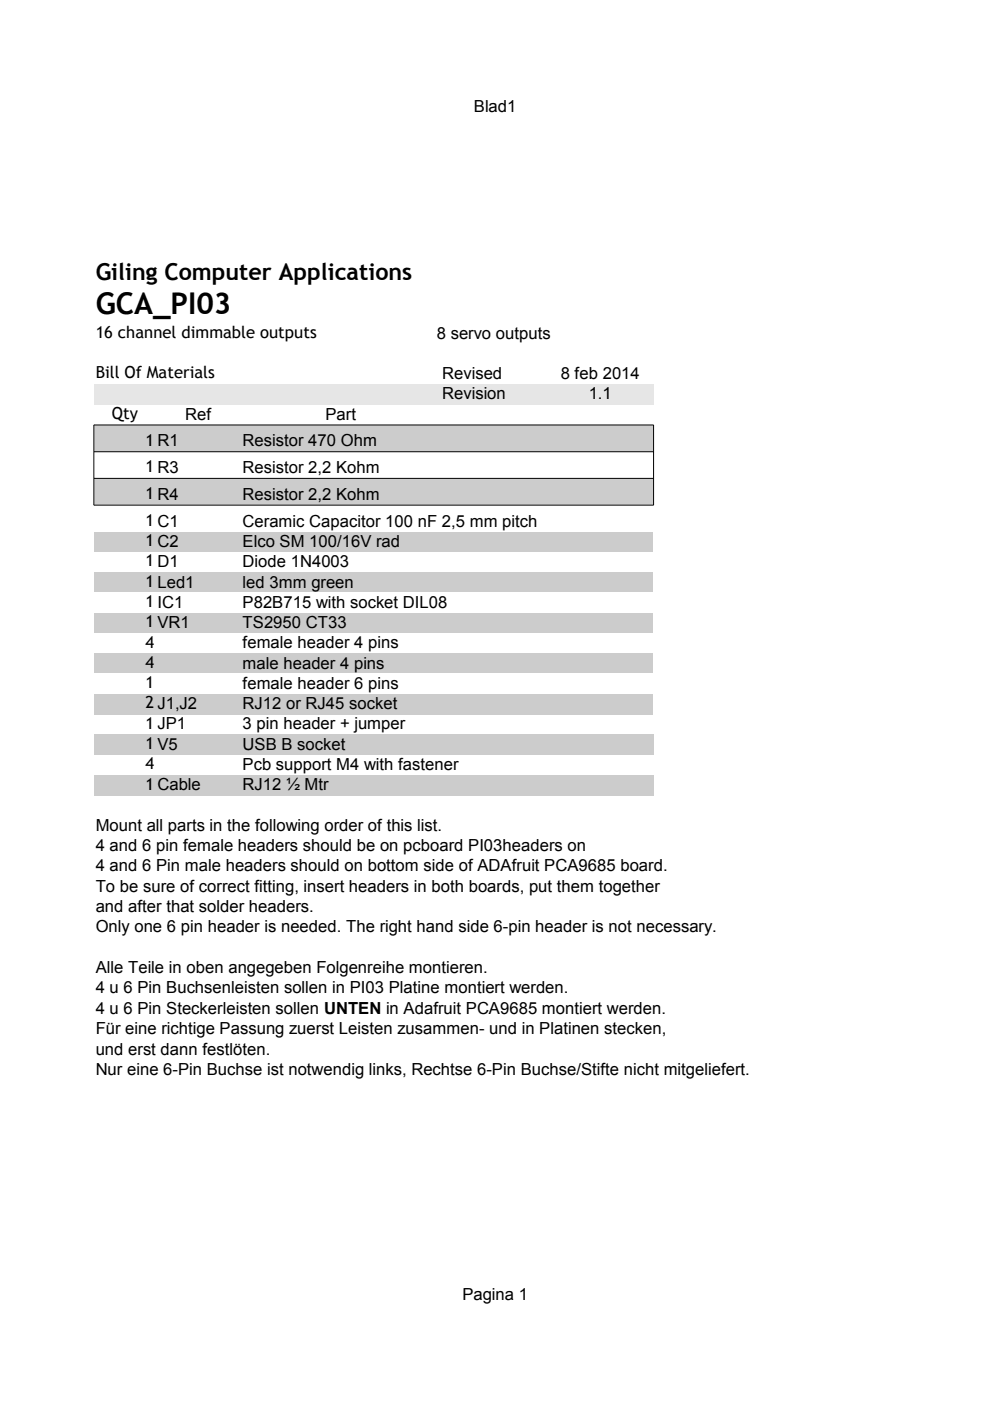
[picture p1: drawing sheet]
<svg xmlns="http://www.w3.org/2000/svg" width="210mm" height="297mm" viewBox="0 0 210 297" stroke-linecap="round" stroke-linejoin="round" font-family="sans-serif">
<defs><g id="words">
<text font-size="6.3" x="20.3" y="66.5">GCA_PI03</text>
<text font-size="4.9" x="20.3" y="59.3">Giling Computer Applications</text>
<g font-size="3.5">
<text x="100.5" y="23.7">Blad1</text>
<text x="20.3" y="71.6">16 channel dimmable outputs</text>
<text x="92.6" y="71.8">8 servo outputs</text>
<text x="20.3" y="80.2">Bill Of Materials</text>
<text x="93.8" y="80.4">Revised</text>
<text x="118.9" y="80.4">8 feb 2014</text>
<text x="23.7" y="88.8">Qty</text>
<text x="39.3" y="89">Ref</text>
<text x="69" y="89">Part</text>
<text x="93.8" y="84.7">Revision</text>
<text x="124.8" y="84.7">1.1</text>
<text x="30.8" y="94.5">1 R1</text>
<text x="51.4" y="94.7">Resistor 470 Ohm</text>
<text x="30.8" y="100.2">1 R3</text>
<text x="51.4" y="100.3">Resistor 2,2 Kohm</text>
<text x="30.8" y="105.8">1 R4</text>
<text x="51.4" y="106">Resistor 2,2 Kohm</text>
<text x="30.8" y="111.5">1 C1</text>
<text x="51.4" y="111.7">Ceramic Capacitor 100 nF 2,5 mm pitch</text>
<text x="30.8" y="115.8">1 C2</text>
<text x="51.4" y="116">Elco SM 100/16V rad</text>
<text x="30.8" y="120.1">1 D1</text>
<text x="30.8" y="124.4">1 Led1</text>
<text x="51.4" y="120.3">Diode 1N4003</text>
<text x="51.4" y="124.6">led 3mm green</text>
<text x="30.8" y="128.7">1 IC1</text>
<text x="51.4" y="128.9">P82B715 with socket DIL08</text>
<text x="30.8" y="133">1 VR1</text>
<text x="30.8" y="137.3">4</text>
<text x="51.4" y="133.2">TS2950 CT33</text>
<text x="51.4" y="137.5">female header 4 pins</text>
<text x="30.8" y="141.6">4</text>
<text x="51.4" y="141.7">male header 4 pins</text>
<text x="30.8" y="145.9">1</text>
<text x="51.4" y="146">female header 6 pins</text>
<text x="30.8" y="150.2">2 J1,J2</text>
<text x="30.8" y="154.5">1 JP1</text>
<text x="51.4" y="150.4">RJ12 or RJ45 socket</text>
<text x="51.4" y="154.7">3 pin header + jumper</text>
<text x="30.8" y="158.8">1 V5</text>
<text x="51.4" y="159">USB B socket</text>
<text x="30.8" y="163.1">4</text>
<text x="30.8" y="167.4">1 Cable</text>
<text x="51.4" y="163.3">Pcb support M4 with fastener</text>
<text x="51.4" y="167.6">RJ12 ½ Mtr</text>
<text x="20.3" y="176.2">Mount all parts in the following order of this list.</text>
<text x="20.3" y="180.4">4 and 6 pin female headers should be on pcboard PI03headers on</text>
<text x="20.3" y="184.7">4 and 6 Pin male headers should on bottom side of ADAfruit PCA9685 board.</text>
<text x="20.3" y="189.1">To be sure of correct fitting, insert headers in both boards, put them together</text>
<text x="20.3" y="193.4">and after that solder headers.</text>
<text x="20.3" y="197.7">Only one 6 pin header is needed. The right hand side 6-pin header is not necessary.</text>
<text x="20.3" y="206.3">Alle Teile in oben angegeben Folgenreihe montieren.</text>
<text x="20.3" y="210.6">4 u 6 Pin Buchsenleisten sollen in PI03 Platine montiert werden.</text>
<text x="20.3" y="215">4 u 6 Pin Steckerleisten sollen UNTEN in Adafruit PCA9685 montiert werden.</text>
<text x="20.3" y="219.3">Für eine richtige Passung zuerst Leisten zusammen- und in Platinen stecken,</text>
<text x="20.3" y="223.6">und erst dann festlöten.</text>
<text x="20.3" y="227.9">Nur eine 6-Pin Buchse ist notwendig links, Rechtse 6-Pin Buchse/Stifte nicht mitgeliefert.</text>
<text x="98" y="275.7">Pagina 1</text>
</g>
</g></defs>
<path d="M19.9 81.5h118.7v4.3h-118.7z" fill-rule="evenodd" fill="#e6e6e6"/>
<path d="M19.9 90.1h118.7v5.6h-118.7z" fill-rule="evenodd" fill="#ccc"/>
<g fill="#fff">
<path d="M138.6 90.1h22.5v5.6h-22.5z" fill-rule="evenodd"/>
<path d="M19.9 95.8h118.7v5.6h-118.7z" fill-rule="evenodd"/>
</g>
<path d="M19.9 101.5h118.7v5.6h-118.7z" fill-rule="evenodd" fill="#ccc"/>
<g fill="#fff">
<path d="M138.6 101.5h22.5v5.6h-22.5z" fill-rule="evenodd"/>
<path d="M19.9 107.1h118.7v5.6h-118.7z" fill-rule="evenodd"/>
</g>
<path d="M19.9 112.8h118.7v4.3h-118.7z" fill-rule="evenodd" fill="#ccc"/>
<g fill="#fff">
<path d="M138.6 112.8h22.5v4.3h-22.5z" fill-rule="evenodd"/>
<path d="M19.9 117.1h118.7v4.3h-118.7z" fill-rule="evenodd"/>
</g>
<path d="M19.9 121.4h118.7v4.3h-118.7z" fill-rule="evenodd" fill="#ccc"/>
<g fill="#fff">
<path d="M138.6 121.4h22.5v4.3h-22.5z" fill-rule="evenodd"/>
<path d="M19.9 125.7h118.7v4.3h-118.7z" fill-rule="evenodd"/>
</g>
<path d="M19.9 130h118.7v4.3h-118.7z" fill-rule="evenodd" fill="#ccc"/>
<g fill="#fff">
<path d="M138.6 130h22.5v4.3h-22.5z" fill-rule="evenodd"/>
<path d="M19.9 134.3h118.7v4.3h-118.7z" fill-rule="evenodd"/>
</g>
<path d="M19.9 138.6h118.7v4.3h-118.7z" fill-rule="evenodd" fill="#ccc"/>
<g fill="#fff">
<path d="M138.6 138.6h22.5v4.3h-22.5z" fill-rule="evenodd"/>
<path d="M19.9 142.9h118.7v4.2h-118.7z" fill-rule="evenodd"/>
</g>
<path d="M19.9 147.2h118.7v4.2h-118.7z" fill-rule="evenodd" fill="#ccc"/>
<g fill="#fff">
<path d="M138.6 147.2h22.5v4.2h-22.5z" fill-rule="evenodd"/>
<path d="M138.6 151.5h22.5v4.3h-22.5z" fill-rule="evenodd"/>
</g>
<path d="M19.9 155.8h118.7v4.3h-118.7z" fill-rule="evenodd" fill="#ccc"/>
<path d="M138.6 160.1h22.5v4.3h-22.5z" fill-rule="evenodd" fill="#fff"/>
<path d="M19.9 164.4h118.7v4.3h-118.7z" fill-rule="evenodd" fill="#ccc"/>
<path d="M19.9 90.1h118.7v17h-118.7zM19.9 95.8h118.7M19.9 101.4h118.7" fill="none" stroke="#000" stroke-width=".21"/>
<use href="#words"/>
</svg>
